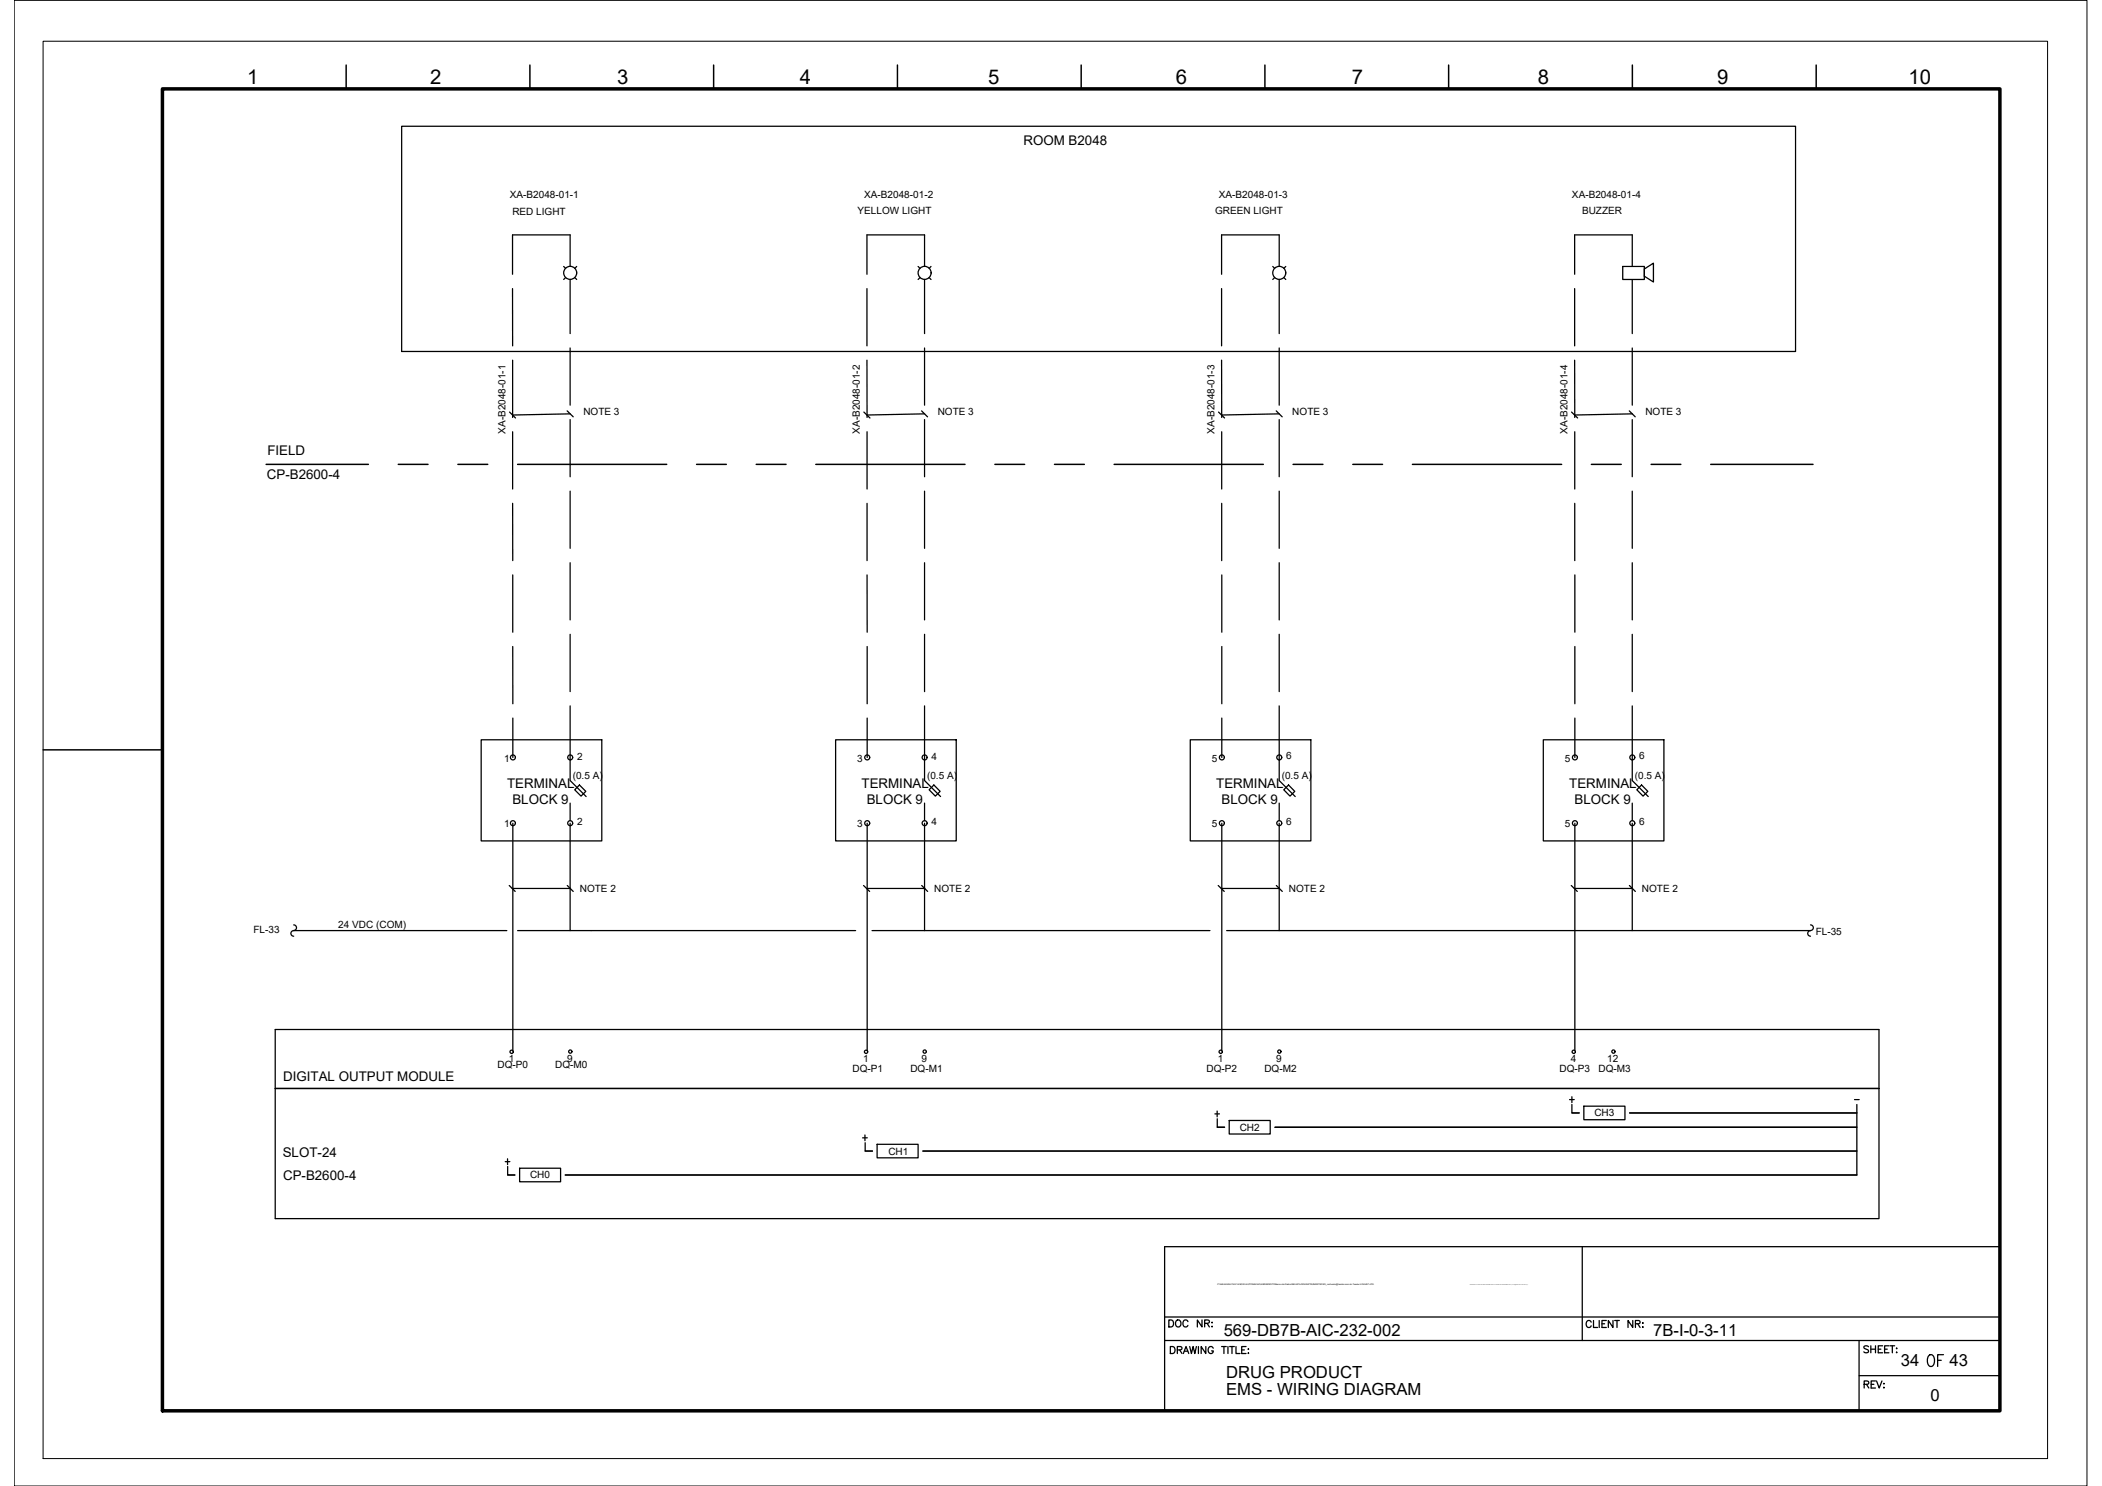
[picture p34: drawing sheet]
<svg xmlns="http://www.w3.org/2000/svg" width="420mm" height="297mm" viewBox="0 0 420 297" stroke-linecap="round" stroke-linejoin="round" font-family="sans-serif">
<defs><g id="words">
<text font-size="5.7" x="384.2" y="274.5">OF</text>
<g font-size="4.1">
<text x="49.4" y="16.8">1</text>
<text x="86" y="16.8">2</text>
<text x="123.4" y="16.8">3</text>
<text x="159.9" y="16.8">4</text>
<text x="197.5" y="16.8">5</text>
<text x="235" y="16.8">6</text>
<text x="270.2" y="16.8">7</text>
<text x="307.4" y="16.8">8</text>
<text x="343.3" y="16.8">9</text>
<text x="381.5" y="16.8">10</text>
</g>
<text font-size="4" x="171.1" y="229.3">+</text>
<g font-size="3.3">
<text x="244.6" y="267">569-DB7B-AIC-232-002</text>
<text x="330.4" y="267.1">7B-I-0-3-11</text>
<text x="245.1" y="275.4">DRUG PRODUCT</text>
<text x="380" y="273.1">34</text>
<text x="389.7" y="273.1">43</text>
<text x="245.1" y="278.8">EMS - WIRING DIAGRAM</text>
<text x="385.9" y="280.1">0</text>
</g>
<g font-size="2.7">
<text x="204.6" y="28.9">ROOM B2048</text>
<text x="53.3" y="95.8">CP-B2600-4</text>
<text x="53.4" y="90.9">FIELD</text>
<text x="101.4" y="157.5">TERMINAL</text>
<text x="102.4" y="160.7">BLOCK 9</text>
<text x="172.2" y="157.5">TERMINAL</text>
<text x="173.2" y="160.7">BLOCK 9</text>
<text x="243.1" y="157.5">TERMINAL</text>
<text x="244.2" y="160.7">BLOCK 9</text>
<text x="313.7" y="157.5">TERMINAL</text>
<text x="314.7" y="160.7">BLOCK 9</text>
<text x="56.6" y="216.1">DIGITAL OUTPUT MODULE</text>
<text x="56.5" y="231.2">SLOT-24</text>
<text x="56.6" y="235.8">CP-B2600-4</text>
</g>
<text font-size="2.6" x="369.4" y="221.2">-</text>
<g font-size="2">
<text x="101.9" y="39.6">XA-B2048-01-1</text>
<text x="172.8" y="39.6">XA-B2048-01-2</text>
<text x="243.6" y="39.6">XA-B2048-01-3</text>
<text x="314.2" y="39.6">XA-B2048-01-4</text>
<text x="102.4" y="42.9">RED LIGHT</text>
<text x="171.4" y="42.8">YELLOW LIGHT</text>
<text x="242.9" y="42.8">GREEN LIGHT</text>
<text x="316.2" y="42.8">BUZZER</text>
<text x="116.6" y="82.9">NOTE 3</text>
<text x="187.4" y="82.9">NOTE 3</text>
<text x="258.3" y="82.9">NOTE 3</text>
<text x="328.9" y="82.9">NOTE 3</text>
<text x="101" y="86.7" transform="rotate(-90 101 86.7)">XA-B2048-01-1</text>
<text x="171.9" y="86.7" transform="rotate(-90 171.9 86.7)">XA-B2048-01-2</text>
<text x="242.8" y="86.7" transform="rotate(-90 242.8 86.7)">XA-B2048-01-3</text>
<text x="313.3" y="86.7" transform="rotate(-90 313.3 86.7)">XA-B2048-01-4</text>
<text x="100.8" y="152.3">1</text>
<text x="114.5" y="155.7">(0.5 A)</text>
<text x="115.4" y="151.9">2</text>
<text x="171.4" y="152.2">3</text>
<text x="185.3" y="155.7">(0.5 A)</text>
<text x="186.2" y="151.9">4</text>
<text x="242.3" y="152.2">5</text>
<text x="256.2" y="155.7">(0.5 A)</text>
<text x="257.1" y="151.8">6</text>
<text x="312.8" y="152.2">5</text>
<text x="326.8" y="155.7">(0.5 A)</text>
<text x="327.6" y="151.8">6</text>
<text x="100.8" y="165.4">1</text>
<text x="115.4" y="165">2</text>
<text x="171.4" y="165.4">3</text>
<text x="186.2" y="165">4</text>
<text x="242.3" y="165.4">5</text>
<text x="257.1" y="165">6</text>
<text x="312.8" y="165.4">5</text>
<text x="327.6" y="165">6</text>
<text x="115.9" y="178.4">NOTE 2</text>
<text x="186.8" y="178.4">NOTE 2</text>
<text x="257.6" y="178.4">NOTE 2</text>
<text x="328.2" y="178.4">NOTE 2</text>
<text x="67.6" y="185.4">24 VDC (COM)</text>
<text x="50.7" y="186.5">FL-33</text>
<text x="362.9" y="186.9">FL-35</text>
<text x="99.4" y="213.5">DQ-P0</text>
<text x="101.7" y="212.3">1</text>
<text x="111" y="213.5">DQ-M0</text>
<text x="113.4" y="212.3">9</text>
<text x="170.4" y="214.2">DQ-P1</text>
<text x="172.6" y="212.3">1</text>
<text x="182" y="214.2">DQ-M1</text>
<text x="184.2" y="212.3">9</text>
<text x="241.2" y="214.2">DQ-P2</text>
<text x="243.4" y="212.3">1</text>
<text x="252.7" y="214.2">DQ-M2</text>
<text x="255.1" y="212.3">9</text>
<text x="311.7" y="214.2">DQ-P3</text>
<text x="314" y="212.3">4</text>
<text x="319.5" y="214.2">DQ-M3</text>
<text x="321.3" y="212.3">12</text>
<text x="247.8" y="226">CH2</text>
<text x="318.7" y="223.2">CH3</text>
<text x="177.6" y="230.8">CH1</text>
<text x="106" y="235.6">CH0</text>
</g>
<text font-size=".4" x="243.4" y="256.9">P:\569-BAXALTA\01.ENG\03.AUTOMACAO\ANDAMENTO\Banco de Dados\569-B7A-INS-INSTRUMENTACAO_moliveira@tessler-com-br-Tessler-5164457.JPG</text>
</g></defs>
<!-- layer: I_DATA -->
<g fill="none" stroke="#000" stroke-width=".25">
<path d="M80.3 25.2h278.6v45.1h-278.6zM112.7 53.3l.4 .3M113.1 55.5l-.4 .4M114.9 55.5l.4 .4M115.3 53.3l-.4 .3M183.5 53.3l.4 .3M183.9 55.5l-.4 .4M185.7 55.5l.4 .4M186.1 53.3l-.4 .3M254.4 53.3l.4 .3M254.8 55.5l-.4 .4M256.6 55.5l.4 .4"/>
<path d="M257 53.3l-.4 .3M101.9 82.4l1.1 1.2M113.4 82.1l1.2 1.2M114 82.7l-11.6 .3M172.7 82.4l1.2 1.2M184.2 82.1l1.2 1.2M184.8 82.7l-11.5 .3M243.6 82.4l1.2 1.2M255.1 82.1l1.2 1.2M255.7 82.7l-11.5 .3M314.1 82.4l1.2 1.2M325.7 82.1l1.2 1.2"/>
<path d="M326.3 82.7l-11.6 .3M96.2 147.9h24.1v20.2h-24.1zM167 147.9h24.1v20.2h-24.1zM237.9 147.9h24.1v20.2h-24.1zM308.5 147.9h24.1v20.2h-24.1zM101.8 177l1.2 1.2M102.4 177.6h11.6M113.4 177l1.2 1.2M172.6 177l1.2 1.2M173.2 177.6h11.6M184.2 177l1.2 1.2M243.5 177l1.2 1.2"/>
<path d="M244.1 177.6h11.6M255.1 177l1.2 1.2M314.1 177l1.2 1.2M314.7 177.6h11.6M325.7 177l1.2 1.2M55 205.8h320.6v37.8h-320.6zM313.7 219.8h1M314.2 219.2v1.2M375.6 217.6h-320.6h320.6M101 232.2h.9M101.5 231.6v1.2M101.5 233.2v1.7h1.4h-1.4"/>
<path d="M103.9 233.5h8.2v2.7h-8.2zM175.3 228.7h8.2v2.7h-8.2zM184.5 230.1h186.7M242.8 222.7h1M243.3 222.1v1.2M243.3 223.6v1.7h1.5h-1.5M245.7 224h8.2v2.7h-8.2zM254.8 225.3h116.4M314.2 220.8v1.7h1.5h-1.5M316.6 221.1h8.2v2.7h-8.2zM325.7 222.5h45.5M371.2 220.8v14.1h-258.2"/>
<circle cx="114" cy="54.5" r="1.3"/>
<circle cx="184.8" cy="54.5" r="1.3"/>
<circle cx="255.7" cy="54.5" r="1.3"/>
<circle cx="102.5" cy="151.4" r=".5"/>
<circle cx="114" cy="151.4" r=".5"/>
<circle cx="173.3" cy="151.4" r=".5"/>
<circle cx="184.8" cy="151.4" r=".5"/>
<circle cx="244.2" cy="151.4" r=".5"/>
<circle cx="255.7" cy="151.4" r=".5"/>
<circle cx="314.8" cy="151.4" r=".5"/>
<circle cx="326.3" cy="151.4" r=".5"/>
<circle cx="102.5" cy="164.5" r=".5"/>
<circle cx="114" cy="164.5" r=".5"/>
<circle cx="173.3" cy="164.5" r=".5"/>
<circle cx="184.8" cy="164.5" r=".5"/>
<circle cx="244.2" cy="164.5" r=".5"/>
<circle cx="255.7" cy="164.5" r=".5"/>
<circle cx="314.8" cy="164.5" r=".5"/>
<circle cx="326.3" cy="164.5" r=".5"/>
<circle cx="102.3" cy="210.2" r=".33"/>
<circle cx="114" cy="210.2" r=".33"/>
<circle cx="173.1" cy="210.2" r=".33"/>
<circle cx="184.8" cy="210.2" r=".33"/>
<circle cx="244" cy="210.2" r=".33"/>
<circle cx="255.7" cy="210.2" r=".33"/>
<circle cx="314.6" cy="210.2" r=".33"/>
<circle cx="322.5" cy="210.2" r=".33"/>
</g>
<!-- layer: G-TTLB-TTLB -->
<path d="M32.5 17.8h367.3v264.2h-367.3z" fill="none" stroke="#000" stroke-width=".7"/>
<!-- layer: G-TTLB-OTLN -->
<path d="M8.6 8.2h400.7v283.4h-400.7z" fill="none" stroke="#000" stroke-width=".2"/>
<!-- layer: G-TTLB-INDX -->
<path d="M69.2 13v4.8M105.9 13v4.8M142.6 13v4.8M179.4 13v4.8M216.1 13v4.8M252.8 13v4.8M289.6 13v4.8M326.3 13v4.8M363 13v4.8M8.6 149.9h23.9" fill="none" stroke="#000" stroke-width=".3"/>
<!-- layer: LGSP IA4$0$LG_PLOT -->
<path d="M316.3 249.2v18.8M232.8 263.3h167M232.8 268h167M371.6 275h28.2M371.6 268v14M232.8 282h167" fill="none" stroke="#000" stroke-width=".25"/>
<!-- layer: LG_PLOT -->
<g fill="none" stroke="#000" stroke-width=".25">
<path d="M399.8 249.2h-167v32.8M233.6 263.8h.5a.75 .75 0 0 1 .5 .7 .75 .75 0 0 1-.5 .7h-.5zM233.9 269.2h.5a.75 .75 0 0 1 .5 .7 .75 .75 0 0 1-.5 .7h-.5zM235.1 264l.1-.1a.66 .66 0 0 1 .9 .6 .66 .66 0 0 1-.9 .7l-.2-.5zM235.3 269.8h.8l.2-.2-.1-.3-.9-.1v1.4M235.8 269.8l.5 .8M236.5 270.6l.6-1.4 .5 1.4M236.7 270.1h.7M237.4 264.2a.51 .51 0 0 0-.5-.4 .51 .51 0 0 0-.4 .6v.3a.51 .51 0 0 0 .4 .5 .51 .51 0 0 0 .5-.3M237.8 269.2l.3 1.4 .4-1.4 .3 1.4 .3-1.4M239.5 269.2v1.4M240.3 263.8v1.4l-1-1.4v1.4"/>
<path d="M240.8 264.5l.8-.1 .1-.1v-.3l-.9-.2v1.4M241 269.2v1.4l-.9-1.4v1.4M241.3 264.5l.4 .7M242.2 264.4h.1zM242.3 265.1v.1zM242.5 269.5a.52 .52 0 0 0-.6-.3 .52 .52 0 0 0-.4 .5v.3a.51 .51 0 0 0 .5 .6 .51 .51 0 0 0 .5-.6h-.3M244.2 269.2h.9M244.6 269.2v1.4M245.4 269.2v1.4M245.8 269.2h.9M246.3 269.2v1.4M247.1 269.2v1.4h.8"/>
<path d="M248.2 269.8h.5M249.1 269.2h-.9v1.4h.9M249.5 269.7h.1zM249.5 270.5h.1zM318.1 264.3a.51 .51 0 0 0-.6-.3 .51 .51 0 0 0-.4 .5v.3a.51 .51 0 0 0 .4 .6 .51 .51 0 0 0 .6-.4M318.5 264v1.4h.8M319.7 264v1.4M320.2 264.6h.5M321.1 264h-.9v1.4h.9M322.4 264v1.4l-.9-1.4v1.4M322.7 264h1M323.2 264v1.4"/>
<path d="M326.4 264v1.4l-1-1.4v1.4M326.9 264.6l.8-.1 .1-.1v-.3l-.9-.1v1.4M327.4 264.6l.4 .8M328.3 264.5h.1zM328.3 265.3h.1zM372.6 276.7h.8l.1-.5-.9-.2v1.5M373.1 276.7l.4 .8M373.5 269.2l-.4-.2-.5 .2 .1 .3 .7 .3 .1 .2v.2l-.4 .2-.5-.2M374 269v1.4M374 269.7h.9M374 276.7h.6M374.9 276h-.9v1.5h.9"/>
<path d="M374.9 269v1.4M375.1 276l.5 1.5 .6-1.5M375.4 269.7h.6M376.3 269h-.9v1.4h.9M376.5 276.6h.1zM376.5 277.4h.1zM376.7 269.7h.5M377.6 269h-.9v1.4h.9M377.8 269h.9M378.2 269v1.4M379.1 269.5h.1zM379.1 270.3h.1z"/>
</g>
<!-- layer: I_LIMIT_LINE -->
<g fill="none" stroke="#000" stroke-width=".3">
<path d="M53.2 92.8h20.4M79.6 92.8h6M91.5 92.8h6M103.5 92.8h29.8M139.2 92.8h6M151.2 92.8h5.9M163.1 92.8h29.8M198.9 92.8h5.9M210.8 92.8h5.9M222.7 92.8h29.8M258.5 92.8h5.9M270.4 92.8h6"/>
<path d="M282.3 92.8h29.8M318.1 92.8h6M330 92.8h6M341.9 92.8h20.5"/>
</g>
<!-- layer: EI-CTRL -->
<path d="M114 151.9v4.1l3.2 3.2M115.8 156.9l1.3 1.3-1 .9-1.2-1.2zM184.8 151.9v4.1l3.2 3.2M186.7 156.9l1.2 1.3-.9 .9-1.3-1.2zM255.7 151.9v4.1l3.2 3.2M257.6 156.9l1.2 1.3-.9 .9-1.3-1.2zM326.3 151.9v4.1l3.2 3.2M328.1 156.9l1.3 1.3-1 .9-1.2-1.2zM114 160.5v3.5M184.8 160.5v3.5M255.7 160.5v3.5M326.3 160.5v3.5" fill="none" stroke="#000" stroke-width=".25"/>
<!-- layer: I_TABS -->
<g fill="none" stroke="#000" stroke-width=".25">
<path d="M102.4 57.7l.1 11.4M114 53.3v-6.3h-11.6v7.8M114 55.9v10.8M173.3 57.7v11.4M184.8 53.3v-6.3h-11.5v7.8M184.8 55.9v10.8M244.2 57.7v11.4M255.7 53.3v-6.3h-11.5v7.8M255.7 55.9v10.8M314.7 57.7v11.4M326.3 53.3v-6.3h-11.6v7.8M326.3 55.9v10.8"/>
<path d="M102.5 72v11.4M114 69.6v11.4M173.3 72v11.4M184.8 69.6v11.4M244.2 72v11.4M255.7 69.6v11.4M314.7 72l.1 11.4M326.3 69.6v11.4M102.5 86.3v11.5M114 83.9v11.4M114 98.2v11.4M173.3 86.3v11.5"/>
<path d="M184.8 83.9v11.4M184.8 98.2v11.4M244.2 86.3v11.5M255.7 83.9v11.4M255.7 98.2v11.4M314.8 86.3v11.5M326.3 83.9v11.4M326.3 98.2v11.4M102.5 100.6v11.5M102.5 114.9v11.5M114 112.5v11.4M173.3 114.9v11.5"/>
<path d="M173.3 100.6v11.5M184.8 112.5v11.4M244.2 100.6v11.5M244.2 114.9v11.5M255.7 112.5v11.4M314.8 100.6v11.5M314.8 114.9v11.5M326.3 112.5v11.4M102.5 129.2v11.5M114 126.8v11.4M173.3 129.2v11.5M184.8 126.8v11.4"/>
<path d="M244.2 129.2v11.5M255.7 126.8v11.4M314.8 129.2v11.5M326.3 126.8v11.4M102.5 143.5v7.9M114 141.1v10.8M173.3 143.5v7.9M184.8 141.1v10.8M244.2 143.5v7.9M255.7 141.1v10.8M314.8 143.5v7.9M326.3 141.1v10.8"/>
<path d="M58.7 184.9a.56 .56 0 0 1 .6 .5 .56 .56 0 0 1-.6 .6M58.7 186a.56 .56 0 0 0-.6 .6 .56 .56 0 0 0 .6 .5M361.9 184.9a.56 .56 0 0 1 .6 .5 .56 .56 0 0 1-.6 .6M361.9 186a.56 .56 0 0 0-.6 .6 .56 .56 0 0 0 .6 .5"/>
</g>
<!-- layer: 0 -->
<g fill="none" stroke="#000" stroke-width=".25">
<path d="M324.4 53.3h4.3v2.6h-4.3zM328.7 53.8l1.8-1.2v3.8l-1.8-1.2zM102.5 164.6v45.4M114 164.6v21.4M173.3 164.6v45.4M184.8 164.6v21.4M244.2 164.6v45.4M255.7 164.6v21.4M314.8 164.6v45.4M326.3 164.6v21.4M58.7 186h42.6M103.5 186h67.5"/>
<path d="M174.3 186h67.6M245.2 186h116.7"/>
</g>
<path d="M2.8 .1h414.4v296.9h-414.4z" fill="none" stroke="#000" stroke-width=".2"/>
<use href="#words"/>
</svg>
